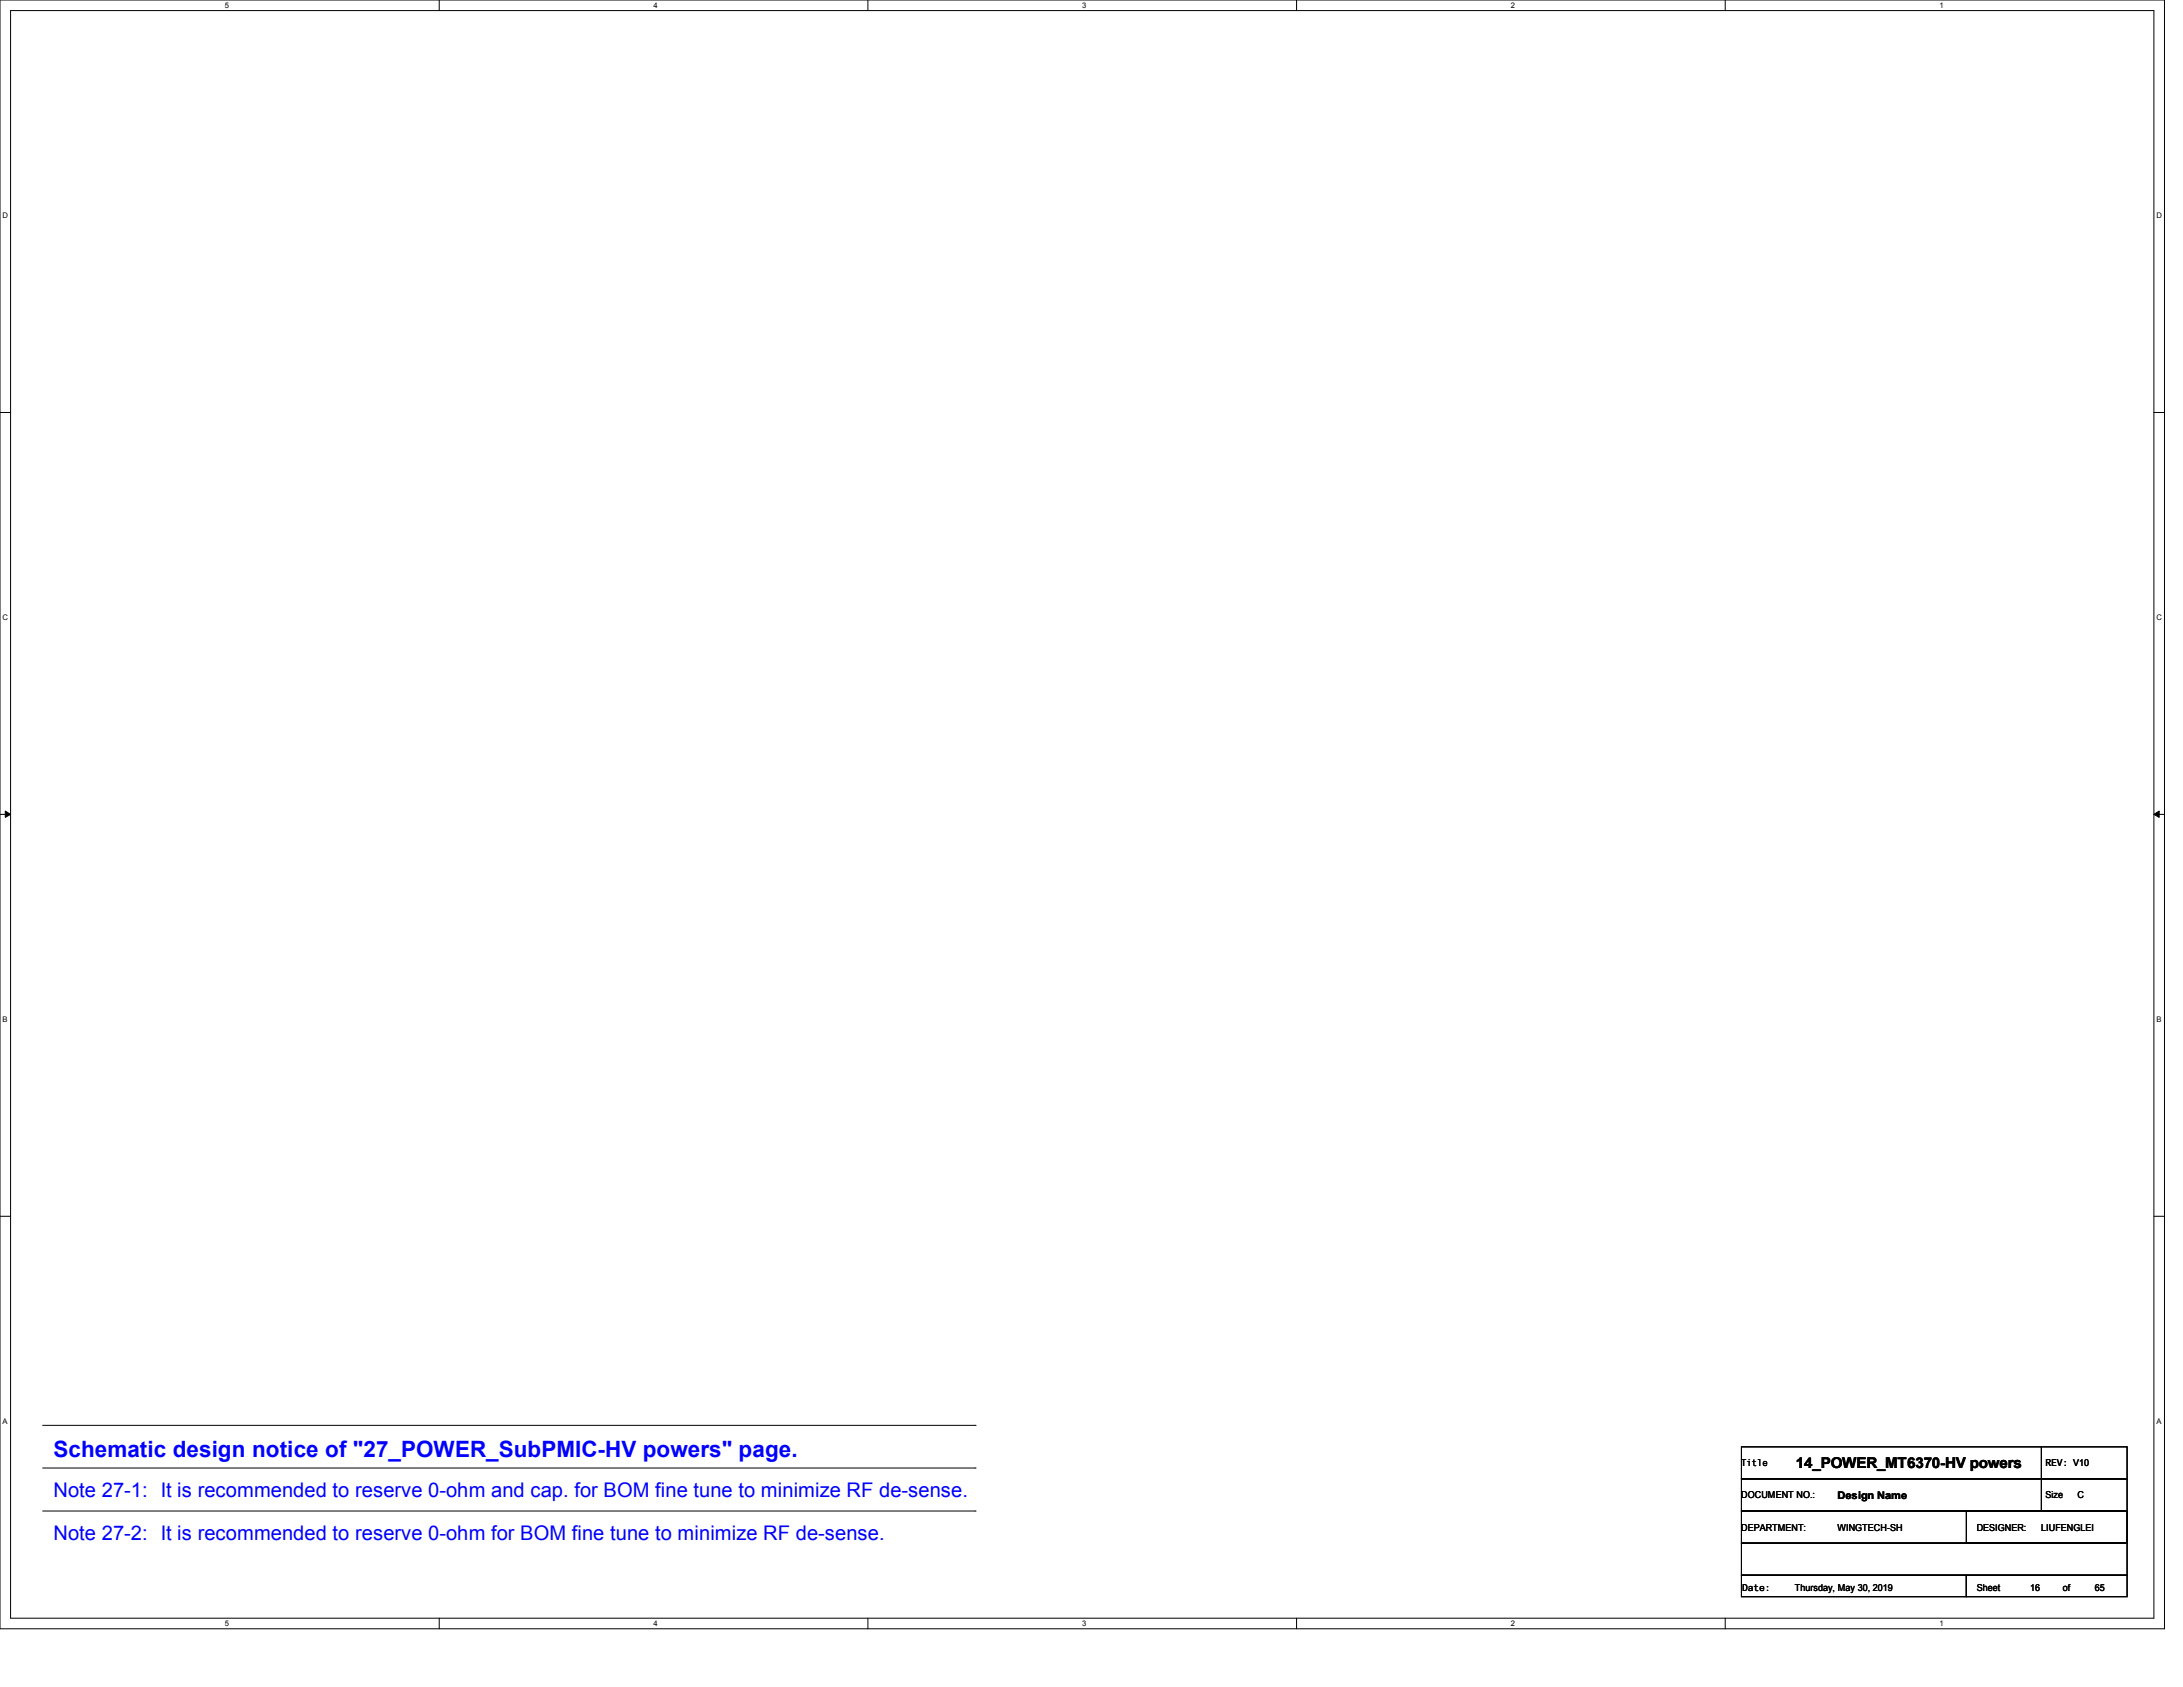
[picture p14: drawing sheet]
<svg xmlns="http://www.w3.org/2000/svg" width="279mm" height="216mm" viewBox="0 0 279 216" stroke-linecap="round" stroke-linejoin="round" font-family="sans-serif">
<defs><g id="words">
<text font-size="2.9" fill="#00f" x="6.9" y="186.4">Schematic design notice of &quot;27_POWER_SubPMIC-HV powers&quot; page.</text>
<g font-size="2.6" fill="#00f">
<text x="6.9" y="191.6">Note 27-1: It is recommended to reserve 0-ohm and cap. for BOM fine tune to minimize RF de-sense.</text>
<text x="6.9" y="197.1">Note 27-2: It is recommended to reserve 0-ohm for BOM fine tune to minimize RF de-sense.</text>
</g>
<text font-size="1.9" x="229.9" y="187.9">14_POWER_MT6370-HV powers</text>
<text font-size="1.4" x="235.2" y="191.9">Design Name</text>
<g font-size="1.2">
<text x="222.9" y="187.7">Title</text>
<text x="222.9" y="191.8">DOCUMENT NO.:</text>
<text x="261.8" y="187.7">REV: V10</text>
<text x="261.8" y="191.8">Size</text>
<text x="265.9" y="191.8">C</text>
<text x="222.9" y="195.9">DEPARTMENT:</text>
<text x="235.2" y="195.9">WINGTECH-SH</text>
<text x="253" y="195.9">DESIGNER:</text>
<text x="261.3" y="195.9">LIUFENGLEI</text>
<text x="223" y="203.6">Date:</text>
<text x="229.7" y="203.6">Thursday, May 30, 2019</text>
<text x="253" y="203.6">Sheet</text>
<text x="259.9" y="203.6">16</text>
<text x="264" y="203.6">of</text>
<text x="268.1" y="203.6">65</text>
</g>
<g font-size="1">
<text x="28.8" y="1">5</text>
<text x="83.6" y="1">4</text>
<text x="138.5" y="1">3</text>
<text x="193.4" y="1">2</text>
<text x="248.2" y="1">1</text>
<text x=".3" y="27.9">D</text>
<text x="276" y="27.9">D</text>
<text x=".3" y="79.4">C</text>
<text x="276" y="79.4">C</text>
<text x=".3" y="130.8">B</text>
<text x="276" y="130.8">B</text>
<text x=".3" y="182.2">A</text>
<text x="276" y="182.2">A</text>
<text x="28.8" y="208.1">5</text>
<text x="83.6" y="208.1">4</text>
<text x="138.5" y="208.1">3</text>
<text x="193.4" y="208.1">2</text>
<text x="248.2" y="208.1">1</text>
</g>
</g></defs>
<path d="M0 0h277v208.4h-277zM1.4 1.4h274.3v205.7h-274.3z" fill="none" stroke="#000" stroke-width=".13"/>
<g fill="#fff">
<path d="M28.8 .1h.5v1.1h-.5z"/>
<path d="M28.8 207.2h.5v1.1h-.5z"/>
</g>
<path d="M56.2 0v1.4M56.2 207.1v1.3" fill="none" stroke="#000" stroke-width=".13"/>
<g fill="#fff">
<path d="M83.7 .1h.5v1.1h-.5z"/>
<path d="M83.7 207.2h.5v1.1h-.5z"/>
</g>
<path d="M111.1 0v1.4M111.1 207.1v1.3" fill="none" stroke="#000" stroke-width=".13"/>
<g fill="#fff">
<path d="M138.5 .1h.6v1.1h-.6z"/>
<path d="M138.5 207.2h.6v1.1h-.6z"/>
</g>
<path d="M165.9 0v1.4M165.9 207.1v1.3" fill="none" stroke="#000" stroke-width=".13"/>
<g fill="#fff">
<path d="M193.4 .1h.5v1.1h-.5z"/>
<path d="M193.4 207.2h.5v1.1h-.5z"/>
</g>
<path d="M220.8 0v1.4M220.8 207.1v1.3" fill="none" stroke="#000" stroke-width=".13"/>
<g fill="#fff">
<path d="M248.2 .1h.6v1.1h-.6z"/>
<path d="M248.2 207.2h.6v1.1h-.6z"/>
<path d="M.3 27.1h.8v1.1h-.8z"/>
<path d="M276 27.1h.7v1.1h-.7z"/>
<path d="M.3 78.5h.8v1.1h-.8z"/>
<path d="M276 78.5h.7v1.1h-.7z"/>
</g>
<path d="M0 52.8h1.4M275.7 52.8h1.3" fill="none" stroke="#000" stroke-width=".13"/>
<g fill="#fff">
<path d="M.3 129.9h.7v1.1h-.7z"/>
<path d="M276 129.9h.6v1.1h-.6z"/>
</g>
<path d="M0 104.2h1.4M275.7 104.2h1.3" fill="none" stroke="#000" stroke-width=".13"/>
<path d="M.7 103.8l.7 .4-.7 .4zM275.7 104.2l.7-.4v.8z" fill="#000" stroke="#000" stroke-width=".13"/>
<g fill="#fff">
<path d="M.3 181.4h.7v1.1h-.7z"/>
<path d="M276 181.4h.6v1.1h-.6z"/>
</g>
<g fill="none" stroke="#000" stroke-width=".13">
<path d="M0 155.7h1.4M275.7 155.7h1.3M5.5 187.9h119.3M5.5 182.4h119.3M5.5 193.4h119.3M124.8 187.9h.1M124.8 182.4h.1M124.8 193.4h.1M222.9 197.5h49.3v4.1h-49.3zM222.9 193.4h49.3v4.1h-49.3zM222.9 185.2h38.4v4.1h-38.4zM222.9 189.3h38.4v4.1h-38.4z"/>
<path d="M251.7 193.4h20.5v4.1h-20.5zM261.3 185.2h10.9v4.1h-10.9zM261.3 189.3h10.9v4.1h-10.9zM222.9 201.6h28.8v2.7h-28.8zM251.7 201.6h20.5v2.7h-20.5z"/>
</g>
<use href="#words"/>
</svg>
